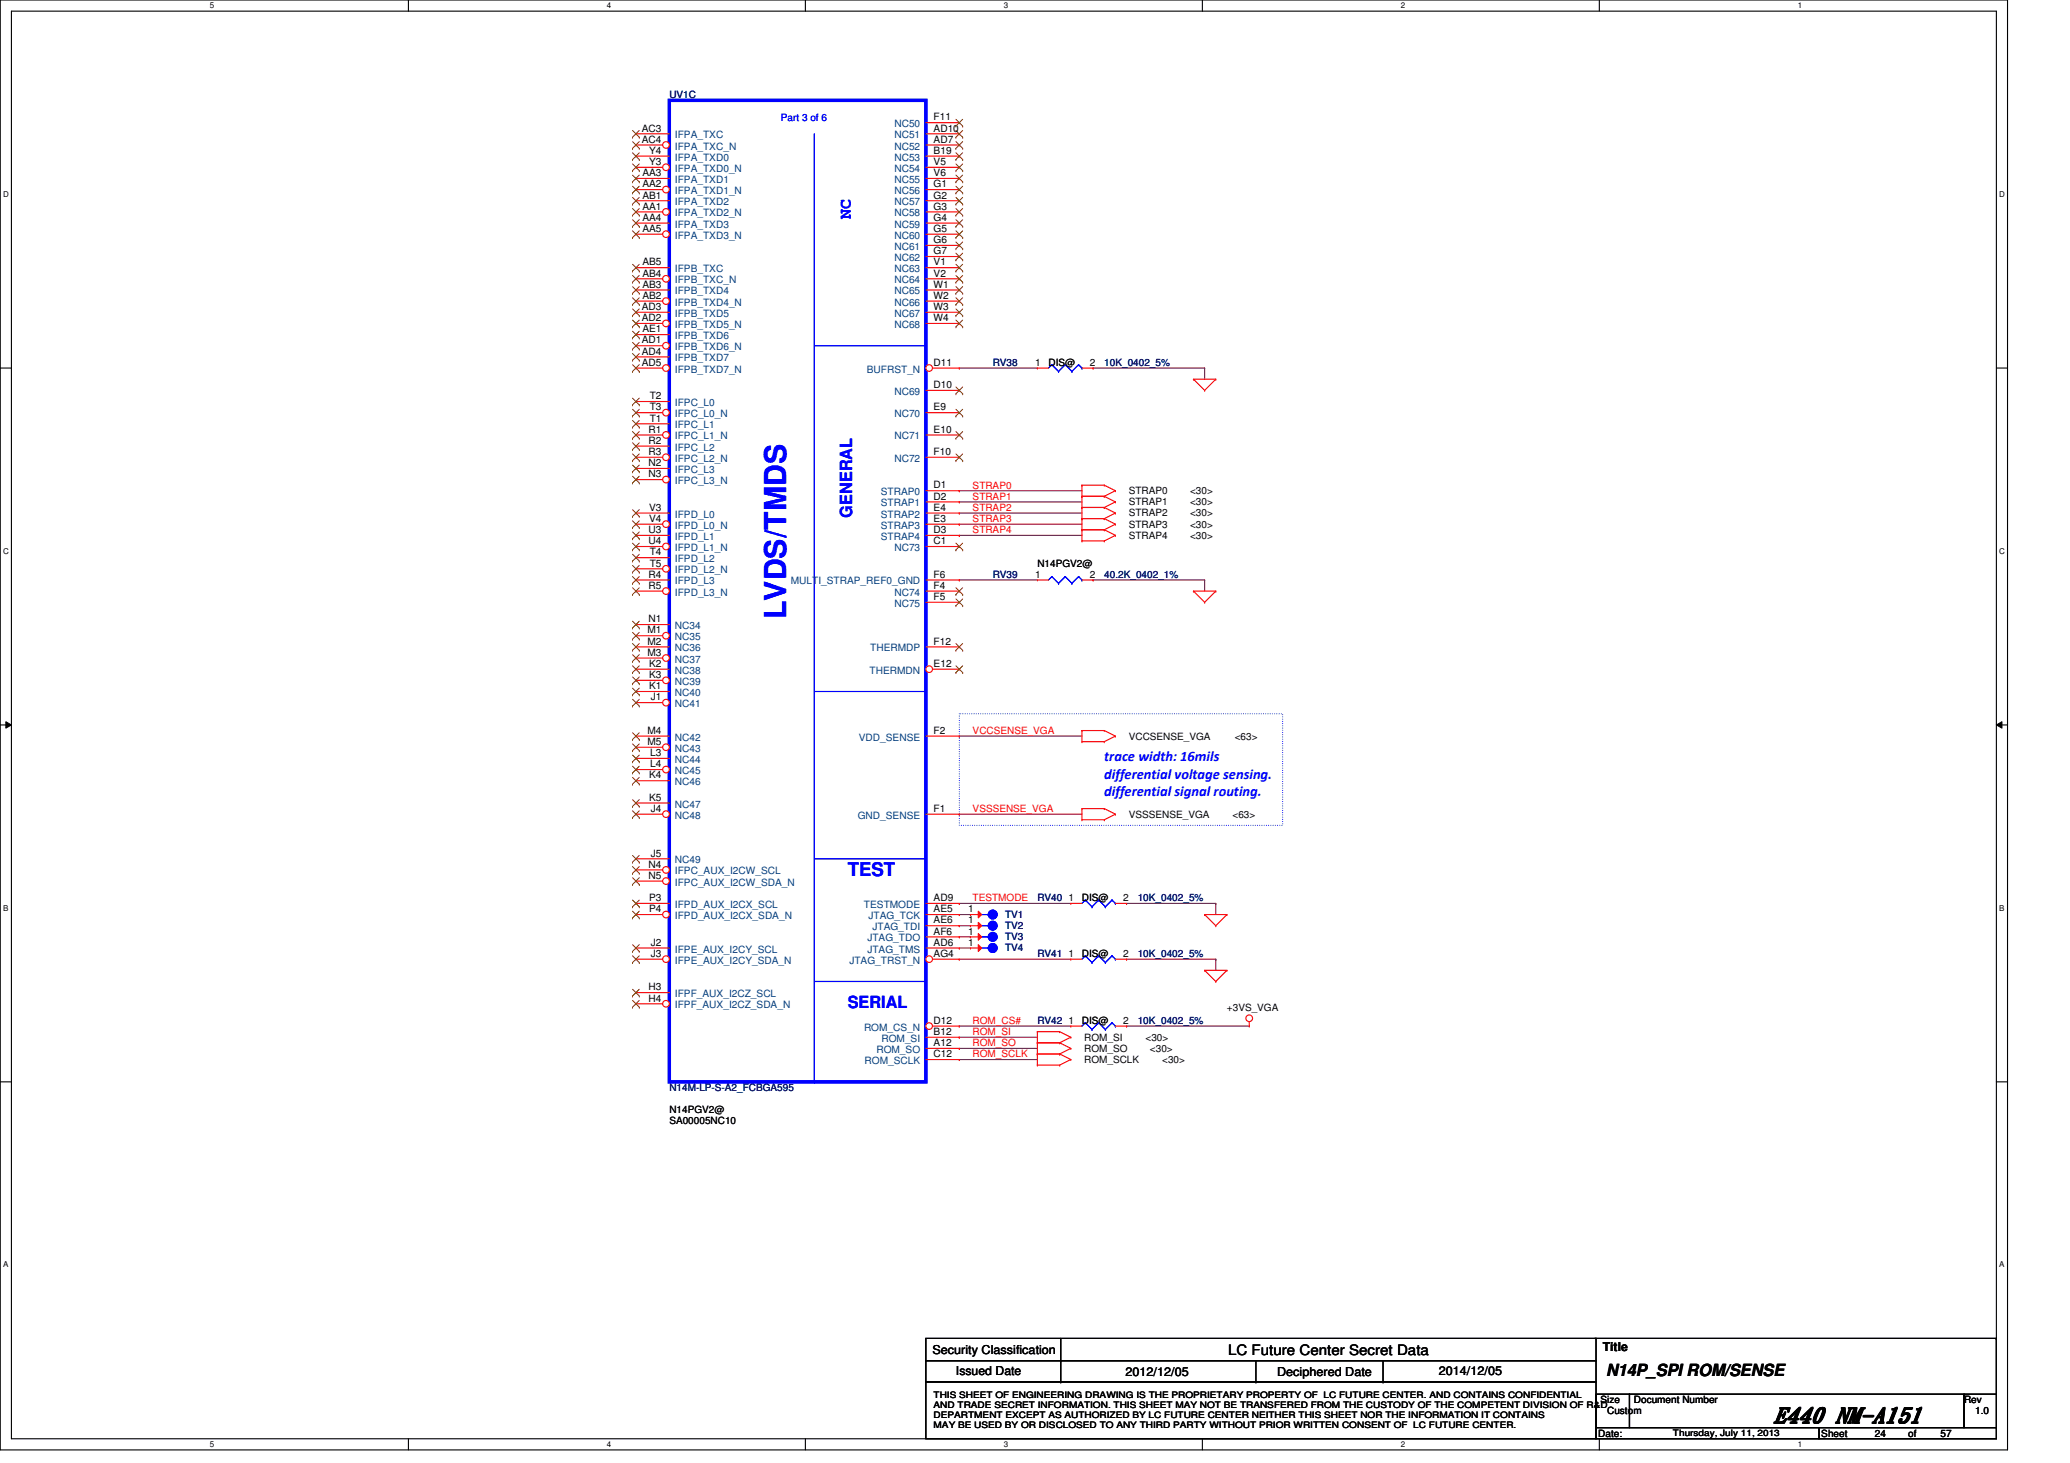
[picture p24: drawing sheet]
<svg xmlns="http://www.w3.org/2000/svg" width="297mm" height="210mm" viewBox="0 0 297 210" stroke-linecap="round" stroke-linejoin="round" font-family="sans-serif">
<defs><g id="words">
<text font-size="4.3" fill="#00f" x="112.8" y="88.8" transform="rotate(-90 112.8 88.8)">LVDS/TMDS</text>
<text font-size="3" x="254.6" y="204.1">E440 NM-A151</text>
<text font-size="2.7" fill="#00f" x="121.7" y="125.7">TEST</text>
<g font-size="2.4" fill="#00f">
<text x="122.1" y="31.4" transform="rotate(-90 122.1 31.4)">NC</text>
<text x="122.3" y="74.3" transform="rotate(-90 122.3 74.3)">GENERAL</text>
<text x="121.7" y="144.6">SERIAL</text>
</g>
<text font-size="2.4" x="230.5" y="197.4">N14P_SPI ROM/SENSE</text>
<g font-size="2.1" fill="#00f">
<text x="158.5" y="109.2">trace width: 16mils</text>
<text x="158.5" y="111.7">differential voltage sensing.</text>
<text x="158.5" y="114.3">differential signal routing.</text>
</g>
<text font-size="2.1" x="176.2" y="194.4">LC Future Center Secret Data</text>
<g font-size="1.8">
<text x="133.8" y="194.3">Security Classification</text>
<text x="137.2" y="197.3">Issued Date</text>
<text x="161.5" y="197.5">2012/12/05</text>
<text x="183.3" y="197.5">Deciphered Date</text>
<text x="206.5" y="197.3">2014/12/05</text>
<text x="230" y="193.8">Title</text>
</g>
<g font-size="1.4" fill="#000080">
<text x="96.1" y="14.1">UV1C</text>
<text x="142.5" y="52.5">RV38</text>
<text x="158.5" y="52.5">10K_0402_5%</text>
<text x="142.5" y="82.9">RV39</text>
<text x="158.5" y="82.9">40.2K_0402_1%</text>
<text x="144.2" y="131.7">TV1</text>
<text x="148.9" y="129.3">RV40</text>
<text x="163.3" y="129.3">10K_0402_5%</text>
<text x="144.2" y="136.5">TV4</text>
<text x="144.2" y="134.9">TV3</text>
<text x="144.2" y="133.3">TV2</text>
<text x="148.9" y="137.3">RV41</text>
<text x="163.3" y="137.3">10K_0402_5%</text>
<text x="148.9" y="146.9">RV42</text>
<text x="163.3" y="146.9">10K_0402_5%</text>
<text x="96.1" y="156.5">N14M-LP-S-A2_FCBGA595</text>
</g>
<text font-size="1.4" fill="#00f" x="112.1" y="17.3">Part 3 of 6</text>
<g font-size="1.4">
<text x="134" y="17.3">F11</text>
<text x="92.1" y="18.9">AC3</text>
<text x="92.1" y="20.5">AC4</text>
<text x="93.2" y="23.7">Y3</text>
<text x="93.2" y="22.1">Y4</text>
<text x="134" y="18.9">AD10</text>
<text x="134" y="22.1">B19</text>
<text x="134" y="23.7">V5</text>
<text x="134" y="20.5">AD7</text>
<text x="92.2" y="26.9">AA2</text>
<text x="92.2" y="28.5">AB1</text>
<text x="92.2" y="25.3">AA3</text>
<text x="134" y="28.5">G2</text>
<text x="134" y="25.3">V6</text>
<text x="134" y="26.9">G1</text>
<text x="92.2" y="31.7">AA4</text>
<text x="92.2" y="30.1">AA1</text>
<text x="92.2" y="33.3">AA5</text>
<text x="134" y="33.3">G5</text>
<text x="134" y="31.7">G4</text>
<text x="134" y="30.1">G3</text>
<text x="134" y="34.9">G6</text>
<text x="92.2" y="41.3">AB3</text>
<text x="92.2" y="39.7">AB4</text>
<text x="92.2" y="38.1">AB5</text>
<text x="134" y="38.1">V1</text>
<text x="134" y="39.7">V2</text>
<text x="134" y="36.5">G7</text>
<text x="134" y="41.3">W1</text>
<text x="92.1" y="44.5">AD3</text>
<text x="92.1" y="46.1">AD2</text>
<text x="92.2" y="47.7">AE1</text>
<text x="92.2" y="42.9">AB2</text>
<text x="134" y="42.9">W2</text>
<text x="134" y="44.5">W3</text>
<text x="134" y="46.1">W4</text>
<text x="92.1" y="49.3">AD1</text>
<text x="92.1" y="52.5">AD5</text>
<text x="92.1" y="50.9">AD4</text>
<text x="134" y="52.5">D11</text>
<text x="148.5" y="52.5">1</text>
<text x="150.5" y="52.5">DIS@</text>
<text x="156.4" y="52.5">2</text>
<text x="93.2" y="58.9">T3</text>
<text x="93.2" y="57.3">T2</text>
<text x="134" y="58.9">E9</text>
<text x="134" y="55.7">D10</text>
<text x="93.1" y="62.1">R1</text>
<text x="93.1" y="65.3">R3</text>
<text x="93.1" y="63.7">R2</text>
<text x="93.2" y="60.5">T1</text>
<text x="134" y="62.1">E10</text>
<text x="134" y="65.3">F10</text>
<text x="93.1" y="66.9">N2</text>
<text x="93.1" y="68.5">N3</text>
<text x="134" y="71.7">D2</text>
<text x="134" y="70.1">D1</text>
<text x="162" y="70.9">STRAP0</text>
<text x="170.8" y="70.9">&lt;30&gt;</text>
<text x="93.1" y="76.5">U3</text>
<text x="93.2" y="73.3">V3</text>
<text x="93.2" y="74.9">V4</text>
<text x="134" y="74.9">E3</text>
<text x="134" y="73.3">E4</text>
<text x="134" y="76.5">D3</text>
<text x="162" y="72.5">STRAP1</text>
<text x="162" y="74.1">STRAP2</text>
<text x="162" y="75.7">STRAP3</text>
<text x="162" y="77.3">STRAP4</text>
<text x="170.8" y="72.5">&lt;30&gt;</text>
<text x="170.8" y="74.1">&lt;30&gt;</text>
<text x="170.8" y="75.7">&lt;30&gt;</text>
<text x="170.8" y="77.3">&lt;30&gt;</text>
<text x="93.1" y="78.1">U4</text>
<text x="93.1" y="82.9">R4</text>
<text x="93.2" y="79.7">T4</text>
<text x="93.2" y="81.3">T5</text>
<text x="134" y="82.9">F6</text>
<text x="134" y="78.1">C1</text>
<text x="148.5" y="82.9">1</text>
<text x="148.9" y="81.3">N14PGV2@</text>
<text x="156.4" y="82.9">2</text>
<text x="93.1" y="89.3">N1</text>
<text x="93.1" y="84.5">R5</text>
<text x="134" y="84.5">F4</text>
<text x="134" y="86.1">F5</text>
<text x="92.9" y="90.9">M1</text>
<text x="92.9" y="94.1">M3</text>
<text x="92.9" y="92.5">M2</text>
<text x="93.2" y="95.7">K2</text>
<text x="134" y="92.5">F12</text>
<text x="134" y="95.7">E12</text>
<text x="93.2" y="98.9">K1</text>
<text x="93.2" y="97.3">K3</text>
<text x="93.4" y="100.5">J1</text>
<text x="92.9" y="106.9">M5</text>
<text x="92.9" y="105.3">M4</text>
<text x="134" y="105.3">F2</text>
<text x="162" y="106.1">VCCSENSE_VGA</text>
<text x="177.2" y="106.1">&lt;63&gt;</text>
<text x="93.2" y="111.7">K4</text>
<text x="93.3" y="108.5">L3</text>
<text x="93.3" y="110.1">L4</text>
<text x="93.2" y="114.9">K5</text>
<text x="93.4" y="116.5">J4</text>
<text x="134" y="116.5">F1</text>
<text x="162" y="117.3">VSSSENSE_VGA</text>
<text x="176.9" y="117.3">&lt;63&gt;</text>
<text x="93.1" y="124.5">N4</text>
<text x="93.4" y="122.9">J5</text>
<text x="93.1" y="126.1">N5</text>
<text x="93.2" y="130.9">P4</text>
<text x="93.2" y="129.3">P3</text>
<text x="134" y="129.3">AD9</text>
<text x="134" y="130.9">AE5</text>
<text x="138.9" y="130.9">1</text>
<text x="153.3" y="129.3">1</text>
<text x="155.3" y="129.3">DIS@</text>
<text x="161.2" y="129.3">2</text>
<text x="93.4" y="135.7">J2</text>
<text x="93.4" y="137.3">J3</text>
<text x="134" y="135.7">AD6</text>
<text x="134" y="134.1">AF6</text>
<text x="134" y="137.3">AG4</text>
<text x="134" y="132.5">AE6</text>
<text x="138.9" y="135.7">1</text>
<text x="138.9" y="134.1">1</text>
<text x="138.9" y="132.5">1</text>
<text x="153.3" y="137.3">1</text>
<text x="155.3" y="137.3">DIS@</text>
<text x="161.2" y="137.3">2</text>
<text x="93.1" y="143.7">H4</text>
<text x="93.1" y="142.1">H3</text>
<text x="134" y="148.5">B12</text>
<text x="134" y="146.9">D12</text>
<text x="153.3" y="146.9">1</text>
<text x="155.3" y="146.9">DIS@</text>
<text x="155.6" y="149.3">ROM_SI</text>
<text x="161.2" y="146.9">2</text>
<text x="164.4" y="149.3">&lt;30&gt;</text>
<text x="176.1" y="145">+3VS_VGA</text>
<text x="134" y="151.7">C12</text>
<text x="134" y="150.1">A12</text>
<text x="155.6" y="152.5">ROM_SCLK</text>
<text x="155.6" y="150.9">ROM_SO</text>
<text x="165" y="150.9">&lt;30&gt;</text>
<text x="166.8" y="152.5">&lt;30&gt;</text>
<text x="96.1" y="159.7">N14PGV2@</text>
<text x="96.1" y="161.3">SA00005NC10</text>
<text x="229.7" y="201.3">Size</text>
<text x="230.6" y="202.9">Custom</text>
<text x="234.5" y="201.3">Document Number</text>
<text x="281.8" y="201.3">Rev</text>
<text x="283.4" y="202.9">1.0</text>
<text x="229.4" y="206.1">Date:</text>
<text x="261.4" y="206.1">Sheet</text>
<text x="269" y="206.1">24</text>
<text x="273.8" y="206.1">of</text>
<text x="278.5" y="206.1">57</text>
</g>
<g font-size="1.4" fill="#004080">
<text x="96.9" y="23.1">IFPA_TXD0</text>
<text x="96.9" y="19.9">IFPA_TXC</text>
<text x="96.9" y="21.5">IFPA_TXC_N</text>
<text x="128.3" y="19.9">NC51</text>
<text x="128.3" y="23.1">NC53</text>
<text x="128.3" y="21.5">NC52</text>
<text x="128.3" y="18.2">NC50</text>
<text x="96.9" y="24.7">IFPA_TXD0_N</text>
<text x="96.9" y="27.9">IFPA_TXD1_N</text>
<text x="96.9" y="29.5">IFPA_TXD2</text>
<text x="96.9" y="26.3">IFPA_TXD1</text>
<text x="128.3" y="29.5">NC57</text>
<text x="128.3" y="26.3">NC55</text>
<text x="128.3" y="24.7">NC54</text>
<text x="128.3" y="27.9">NC56</text>
<text x="96.9" y="32.7">IFPA_TXD3</text>
<text x="96.9" y="31.1">IFPA_TXD2_N</text>
<text x="96.9" y="34.3">IFPA_TXD3_N</text>
<text x="128.3" y="34.3">NC60</text>
<text x="128.3" y="32.7">NC59</text>
<text x="128.3" y="31.1">NC58</text>
<text x="128.3" y="35.9">NC61</text>
<text x="96.9" y="40.7">IFPB_TXC_N</text>
<text x="96.9" y="39.1">IFPB_TXC</text>
<text x="128.3" y="39.1">NC63</text>
<text x="128.3" y="40.7">NC64</text>
<text x="128.3" y="37.5">NC62</text>
<text x="96.9" y="45.5">IFPB_TXD5</text>
<text x="96.9" y="42.3">IFPB_TXD4</text>
<text x="96.9" y="43.9">IFPB_TXD4_N</text>
<text x="96.9" y="47.1">IFPB_TXD5_N</text>
<text x="128.3" y="42.3">NC65</text>
<text x="128.3" y="43.9">NC66</text>
<text x="128.3" y="45.5">NC67</text>
<text x="128.3" y="47.1">NC68</text>
<text x="96.9" y="48.7">IFPB_TXD6</text>
<text x="96.9" y="50.3">IFPB_TXD6_N</text>
<text x="96.9" y="53.5">IFPB_TXD7_N</text>
<text x="96.9" y="51.9">IFPB_TXD7</text>
<text x="124.4" y="53.5">BUFRST_N</text>
<text x="96.9" y="59.9">IFPC_L0_N</text>
<text x="96.9" y="58.3">IFPC_L0</text>
<text x="128.3" y="59.9">NC70</text>
<text x="128.3" y="56.7">NC69</text>
<text x="96.9" y="61.5">IFPC_L1</text>
<text x="96.9" y="63.1">IFPC_L1_N</text>
<text x="96.9" y="64.7">IFPC_L2</text>
<text x="128.3" y="63.1">NC71</text>
<text x="96.9" y="67.9">IFPC_L3</text>
<text x="96.9" y="66.3">IFPC_L2_N</text>
<text x="96.9" y="69.5">IFPC_L3_N</text>
<text x="126.4" y="71.1">STRAP0</text>
<text x="128.3" y="66.3">NC72</text>
<text x="96.9" y="77.5">IFPD_L1</text>
<text x="96.9" y="74.3">IFPD_L0</text>
<text x="96.9" y="75.9">IFPD_L0_N</text>
<text x="126.4" y="72.7">STRAP1</text>
<text x="126.4" y="75.9">STRAP3</text>
<text x="126.4" y="74.3">STRAP2</text>
<text x="126.4" y="77.5">STRAP4</text>
<text x="96.9" y="80.7">IFPD_L2</text>
<text x="96.9" y="79.1">IFPD_L1_N</text>
<text x="96.9" y="83.9">IFPD_L3</text>
<text x="96.9" y="82.3">IFPD_L2_N</text>
<text x="113.5" y="83.9">MULTI_STRAP_REF0_GND</text>
<text x="128.3" y="79.1">NC73</text>
<text x="96.9" y="85.5">IFPD_L3_N</text>
<text x="128.3" y="85.5">NC74</text>
<text x="128.3" y="87.1">NC75</text>
<text x="96.9" y="90.3">NC34</text>
<text x="96.9" y="91.9">NC35</text>
<text x="96.9" y="95.1">NC37</text>
<text x="96.9" y="93.5">NC36</text>
<text x="124.9" y="93.5">THERMDP</text>
<text x="96.9" y="99.9">NC40</text>
<text x="96.9" y="101.5">NC41</text>
<text x="96.9" y="96.7">NC38</text>
<text x="96.9" y="98.3">NC39</text>
<text x="124.8" y="96.7">THERMDN</text>
<text x="96.9" y="107.9">NC43</text>
<text x="96.9" y="106.3">NC42</text>
<text x="123.2" y="106.3">VDD_SENSE</text>
<text x="96.9" y="109.5">NC44</text>
<text x="96.9" y="111.1">NC45</text>
<text x="96.9" y="112.7">NC46</text>
<text x="96.9" y="117.5">NC48</text>
<text x="96.9" y="115.9">NC47</text>
<text x="123.1" y="117.5">GND_SENSE</text>
<text x="96.9" y="123.9">NC49</text>
<text x="96.9" y="125.5">IFPC_AUX_I2CW_SCL</text>
<text x="96.9" y="131.9">IFPD_AUX_I2CX_SDA_N</text>
<text x="96.9" y="127.1">IFPC_AUX_I2CW_SDA_N</text>
<text x="96.9" y="130.3">IFPD_AUX_I2CX_SCL</text>
<text x="124" y="130.3">TESTMODE</text>
<text x="124.6" y="131.9">JTAG_TCK</text>
<text x="96.9" y="136.7">IFPE_AUX_I2CY_SCL</text>
<text x="124.5" y="136.7">JTAG_TMS</text>
<text x="124.5" y="135.1">JTAG_TDO</text>
<text x="125.2" y="133.5">JTAG_TDI</text>
<text x="96.9" y="138.3">IFPE_AUX_I2CY_SDA_N</text>
<text x="96.9" y="143.1">IFPF_AUX_I2CZ_SCL</text>
<text x="121.9" y="138.3">JTAG_TRST_N</text>
<text x="96.9" y="144.7">IFPF_AUX_I2CZ_SDA_N</text>
<text x="124" y="147.9">ROM_CS_N</text>
<text x="126.5" y="149.5">ROM_SI</text>
<text x="124.1" y="152.7">ROM_SCLK</text>
<text x="125.8" y="151.1">ROM_SO</text>
</g>
<g font-size="1.4" fill="#f00">
<text x="139.6" y="70.1">STRAP0</text>
<text x="139.6" y="71.7">STRAP1</text>
<text x="139.6" y="74.9">STRAP3</text>
<text x="139.6" y="76.5">STRAP4</text>
<text x="139.6" y="73.3">STRAP2</text>
<text x="139.6" y="105.3">VCCSENSE_VGA</text>
<text x="139.6" y="116.5">VSSSENSE_VGA</text>
<text x="139.6" y="129.3">TESTMODE</text>
<text x="139.6" y="148.5">ROM_SI</text>
<text x="139.6" y="146.9">ROM_CS#</text>
<text x="139.6" y="150.1">ROM_SO</text>
<text x="139.6" y="151.7">ROM_SCLK</text>
</g>
<g font-size="1.3">
<text x="134" y="200.5">THIS SHEET OF ENGINEERING DRAWING IS THE PROPRIETARY PROPERTY OF LC FUTURE CENTER. AND CONTAINS CONFIDENTIAL</text>
<text x="134" y="202">AND TRADE SECRET INFORMATION. THIS SHEET MAY NOT BE TRANSFERED FROM THE CUSTODY OF THE COMPETENT DIVISION OF R&amp;D</text>
<text x="134" y="203.5">DEPARTMENT EXCEPT AS AUTHORIZED BY LC FUTURE CENTER NEITHER THIS SHEET NOR THE INFORMATION IT CONTAINS</text>
<text x="134" y="204.9">MAY BE USED BY OR DISCLOSED TO ANY THIRD PARTY WITHOUT PRIOR WRITTEN CONSENT OF LC FUTURE CENTER.</text>
<text x="240.1" y="206">Thursday, July 11, 2013</text>
</g>
<g font-size="1.1">
<text x="30.1" y="1.2">5</text>
<text x="87.1" y="1.2">4</text>
<text x="144.1" y="1.2">3</text>
<text x="201" y="1.2">2</text>
<text x="258" y="1.2">1</text>
<text x=".4" y="28.2">D</text>
<text x="286.9" y="28.2">D</text>
<text x=".4" y="79.4">C</text>
<text x="286.9" y="79.4">C</text>
<text x=".4" y="130.6">B</text>
<text x="286.9" y="130.6">B</text>
<text x=".4" y="181.9">A</text>
<text x="286.9" y="181.9">A</text>
<text x="30.1" y="207.6">5</text>
<text x="87.1" y="207.6">4</text>
<text x="144.1" y="207.6">3</text>
<text x="201" y="207.6">2</text>
<text x="258" y="207.6">1</text>
</g>
</g></defs>
<path d="M0 0h288.1v208h-288.1zM1.6 1.6h284.9v204.8h-284.9z" fill="none" stroke="#000" stroke-width=".16"/>
<g fill="#fff">
<path d="M30.1 .2h.7v1.2h-.7z"/>
<path d="M30.1 206.6h.7v1.3h-.7z"/>
</g>
<path d="M58.6 0v1.6M58.6 206.4v1.6" fill="none" stroke="#000" stroke-width=".16"/>
<g fill="#fff">
<path d="M87.1 .2h.6v1.2h-.6z"/>
<path d="M87.1 206.6h.6v1.3h-.6z"/>
</g>
<path d="M115.6 0v1.6M115.6 206.4v1.6" fill="none" stroke="#000" stroke-width=".16"/>
<g fill="#fff">
<path d="M144.1 .2h.6v1.2h-.6z"/>
<path d="M144.1 206.6h.6v1.3h-.6z"/>
</g>
<path d="M172.5 0v1.6M172.5 206.4v1.6" fill="none" stroke="#000" stroke-width=".16"/>
<g fill="#fff">
<path d="M201 .2h.7v1.2h-.7z"/>
<path d="M201 206.6h.7v1.3h-.7z"/>
</g>
<path d="M229.5 0v1.6M229.5 206.4v1.6" fill="none" stroke="#000" stroke-width=".16"/>
<g fill="#fff">
<path d="M258 .2h.6v1.2h-.6z"/>
<path d="M258 206.6h.6v1.3h-.6z"/>
<path d="M.4 27.2h.9v1.3h-.9z"/>
<path d="M286.9 27.2h.8v1.3h-.8z"/>
<path d="M.4 78.4h.9v1.3h-.9z"/>
<path d="M286.9 78.4h.8v1.3h-.8z"/>
</g>
<path d="M0 52.8h1.6M286.5 52.8h1.6" fill="none" stroke="#000" stroke-width=".16"/>
<g fill="#fff">
<path d="M.4 129.6h.8v1.3h-.8z"/>
<path d="M286.9 129.6h.7v1.3h-.7z"/>
</g>
<path d="M0 104h1.6M286.5 104h1.6" fill="none" stroke="#000" stroke-width=".16"/>
<path d="M.8 103.5l.8 .5-.8 .5zM286.5 104l.8-.5v1z" fill="#000"/>
<path d="M.8 103.5l.8 .5-.8 .5zM286.5 104l.8-.5v1z" fill="none" stroke="#000" stroke-width=".14"/>
<g fill="#fff">
<path d="M.4 180.8h.8v1.3h-.8z"/>
<path d="M286.9 180.8h.7v1.3h-.7z"/>
</g>
<g fill="none" stroke="#000" stroke-width=".16">
<path d="M0 155.2h1.6M286.5 155.2h1.6M132.9 192h96.1v3.2h-96.1zM132.9 195.2h96.1v3.1h-96.1zM132.9 198.3h96.1v8.1h-96.1zM152.2 195.2h.1M152.2 198.3h.1M152.2 192v6.3M180.2 198.3h.1M180.2 195.2v3.1M198.5 198.3h.1M198.5 195.2v3.1"/>
<path d="M228.9 192h57.6M286.5 192h.1M286.5 192v8M229 200h4.8v4.8h-4.8zM229 204.8h32v1.6h-32zM233.8 200h48v4.8h-48zM261 204.8h25.5v1.6h-25.5zM281.8 200h4.7v4.8h-4.7z"/>
</g>
<path d="M137.7 102.4h46.4v16h-46.4z" fill="none" stroke="#00f" stroke-width=".16" stroke-dasharray="0 .3"/>
<g fill="none" stroke="#800040" stroke-width=".16">
<path d="M137.7 52.8h.1M137.7 52.8h11.2M156.9 52.8h.1M156.9 52.8h16M172.9 52.8h.1M172.9 52.8v1.6M137.7 75.2h.1M137.7 76.8h.1M137.7 70.4h.1M137.7 73.6h.1M137.7 72h.1M137.7 75.2h17.6"/>
<path d="M137.7 76.8h17.6M137.7 70.4h17.6M137.7 73.6h17.6M137.7 72h17.6M137.7 83.2h.1M137.7 83.2h11.2M156.9 83.2h.1M156.9 83.2h16M172.9 83.2h.1M172.9 83.2v1.6M137.7 105.6h.1M137.7 116.8h.1"/>
<path d="M137.7 105.6h17.6M137.7 116.8h17.6M137.7 137.6h.1M137.7 129.6h.1M137.7 131.2h.1M137.7 132.8h.1M137.7 134.4h.1M137.7 136h.1M137.7 129.6h16M137.7 137.6h16M137.7 131.2h1.6M137.7 132.8h1.6"/>
<path d="M137.7 134.4h1.6M137.7 136h1.6M161.7 129.6h.1M161.7 137.6h.1M161.7 129.6h12.8M161.7 137.6h12.8M174.5 129.6h.1M174.5 137.6h.1M174.5 129.6v1.6M174.5 137.6v1.6M137.7 148.8h.1M137.7 150.4h.1"/>
<path d="M137.7 152h.1M137.7 147.2h.1M137.7 147.2h16M137.7 148.8h11.2M137.7 150.4h11.2M137.7 152h11.2M161.7 147.2h.1M161.7 147.2h17.6"/>
</g>
<g fill="none" stroke="#f00" stroke-width=".16">
<path d="M171.3 54.4h.1M171.3 54.4h3.2M171.3 54.4l1.6 1.6M172.9 56h.1M174.5 54.4h.1M174.5 54.4l-1.6 1.6M155.3 71.2h.1M155.3 69.6h.1M155.3 72.8h.1M155.3 74.4h.1M155.3 76h.1M155.3 77.6h.1"/>
<path d="M155.3 69.6h3.2M155.3 71.2h3.2M155.3 69.6v8M155.3 72.8h3.2M155.3 74.4h3.2M155.3 76h3.2M155.3 77.6h3.2M158.5 69.6h.1M158.5 71.2h.1M158.5 72.8h.1M158.5 74.4h.1M158.5 76h.1"/>
<path d="M158.5 77.6h.1M158.5 69.6l1.6 .8M158.5 71.2l1.6 .8M158.5 72.8l1.6 .8M158.5 74.4l1.6 .8M158.5 76l1.6 .8M160.1 70.4h.1M160.1 72h.1M160.1 73.6h.1M160.1 75.2h.1M160.1 76.8h.1M160.1 70.4l-1.6 .8"/>
<path d="M160.1 72l-1.6 .8M160.1 73.6l-1.6 .8M160.1 75.2l-1.6 .8M160.1 76.8l-1.6 .8M171.3 84.8h.1M171.3 84.8h3.2M171.3 84.8l1.6 1.6M172.9 86.4h.1M174.5 84.8h.1M174.5 84.8l-1.6 1.6M155.3 106.4h.1M155.3 104.8h.1"/>
<path d="M155.3 117.6h.1M155.3 116h.1M155.3 104.8v1.6M155.3 116v1.6M155.3 104.8h3.2M155.3 106.4h3.2M155.3 116h3.2M155.3 117.6h3.2M158.5 104.8h.1M158.5 106.4h.1M158.5 116h.1M158.5 117.6h.1"/>
<path d="M158.5 104.8l1.6 .8M158.5 116l1.6 .8M160.1 105.6h.1M160.1 116.8h.1M160.1 105.6l-1.6 .8M160.1 116.8l-1.6 .8M153.7 137.6h.1M153.7 137.6h1.6M160.1 137.6h1.6M161.7 137.6h.1M172.9 131.2h.1M172.9 139.2h.1"/>
<path d="M172.9 131.2h3.2M172.9 131.2l1.6 1.6M172.9 139.2h3.2M172.9 139.2l1.6 1.6M174.5 132.8h.1M176.1 131.2h.1M176.1 139.2h.1M176.1 131.2l-1.6 1.6M176.1 139.2l-1.6 1.6M148.9 152.8h.1M148.9 151.2h.1M148.9 149.6h.1"/>
<path d="M148.9 148h.1M148.9 151.2h3.2M148.9 152.8h3.2M148.9 148v4.8M148.9 149.6h3.2M148.9 148h3.2M152.1 151.2h.1M152.1 152.8h.1M152.1 149.6h.1M152.1 148h.1M152.1 151.2l1.6 .8M152.1 149.6l1.6 .8"/>
<path d="M152.1 148l1.6 .8M153.7 152h.1M153.7 150.4h.1M153.7 148.8h.1M153.7 152l-1.6 .8M153.7 150.4l-1.6 .8M153.7 148.8l-1.6 .8M174.5 140.8h.1M179.3 147.2h.1M179.3 146.6v.6"/>
<circle cx="179.3" cy="146.1" r=".48"/>
</g>
<g fill="none" stroke="#00f" stroke-width=".16">
<path d="M116.9 19.2v136M116.9 49.6h16M132.9 49.6h.1M116.9 99.2h16M132.9 99.2h.1M116.9 123.2h16M132.9 123.2h.1M155.7 137.1h.1M155.7 137.1l-.4 .5M155.7 137.1l1 1M156.7 138.1h.1M157.7 137.1h.1"/>
<path d="M157.7 137.1l-1 1M157.7 137.1l.9 1M158.6 138.1h.1M159.6 137.1h.1M159.6 137.1l-1 1M159.6 137.1l.5 .5M160.1 137.6h.1M116.9 155.2h.1M116.9 140.8h16M132.9 140.8h.1"/>
</g>
<path d="M96.1 14.4h36.8v140.8h-36.8z" fill="none" stroke="#00f" stroke-width=".48"/>
<circle cx="95.6" cy="59.2" r=".48" fill="#fff"/>
<g fill="none" stroke="#f00" stroke-width=".16">
<path d="M91.3 59.2h.1M91.3 44.8h.1M91.3 59.2h3.8M91.3 44.8h4.8"/>
<circle cx="95.6" cy="59.2" r=".48"/>
</g>
<path d="M90.8 59.7h.1M90.8 45.3h.1M90.8 58.7l.9 1M90.8 44.3l.9 1M91.7 58.7l-.9 1M91.7 44.3l-.9 1M91.7 59.7h.1M91.7 45.3h.1" fill="none" stroke="#804000" stroke-width=".14"/>
<circle cx="95.6" cy="131.2" r=".48" fill="#fff"/>
<g fill="none" stroke="#f00" stroke-width=".16">
<path d="M132.9 19.2h4.8M137.7 19.2h.1M132.9 33.6h4.8M137.7 33.6h.1M91.3 48h.1M91.3 48h4.8M91.3 80h.1M91.3 89.6h.1M91.3 80h4.8M91.3 89.6h4.8M91.3 131.2h.1M91.3 131.2h3.8"/>
<circle cx="95.6" cy="131.2" r=".48"/>
</g>
<g fill="none" stroke="#804000" stroke-width=".14">
<path d="M137.2 19.7h.1M137.2 18.7l.9 1M138.1 18.7l-.9 1M138.1 19.7h.1M137.2 34.1h.1M137.2 33.1l.9 1M138.1 33.1l-.9 1M138.1 34.1h.1M90.8 48.5h.1M90.8 47.5l.9 1M91.7 47.5l-.9 1M91.7 48.5h.1"/>
<path d="M90.8 79.5l.9 1M91.7 79.5l-.9 1M90.8 80.5h.1M90.8 90.1h.1M90.8 89.1l.9 1M91.7 89.1l-.9 1M91.7 80.5h.1M91.7 90.1h.1M90.8 131.7h.1M90.8 130.7l.9 1M91.7 130.7l-.9 1M91.7 131.7h.1"/>
</g>
<circle cx="95.6" cy="91.2" r=".48" fill="#fff"/>
<g fill="none" stroke="#f00" stroke-width=".16">
<path d="M132.9 28.8h4.8M132.9 22.4h4.8M137.7 28.8h.1M137.7 22.4h.1M91.3 67.2h.1M91.3 67.2h4.8M91.3 91.2h.1M91.3 91.2h3.8M91.3 123.2h.1M91.3 123.2h4.8"/>
<circle cx="95.6" cy="91.2" r=".48"/>
</g>
<g fill="none" stroke="#804000" stroke-width=".14">
<path d="M137.2 29.3h.1M137.2 22.9h.1M137.2 28.3l.9 1M137.2 21.9l.9 1M138.1 28.3l-.9 1M138.1 21.9l-.9 1M138.1 29.3h.1M138.1 22.9h.1M90.8 67.7h.1M90.8 66.7l.9 1M91.7 66.7l-.9 1M91.7 67.7h.1"/>
<path d="M90.8 91.7h.1M90.8 90.7l.9 1M91.7 90.7l-.9 1M91.7 91.7h.1M90.8 123.7h.1M90.8 122.7l.9 1M91.7 122.7l-.9 1M91.7 123.7h.1"/>
</g>
<circle cx="95.6" cy="78.4" r=".48" fill="#fff"/>
<g fill="none" stroke="#f00" stroke-width=".16">
<path d="M91.3 78.4h.1M91.3 78.4h3.8"/>
<circle cx="95.6" cy="78.4" r=".48"/>
</g>
<path d="M90.8 78.9h.1M90.8 77.9l.9 1M91.7 77.9l-.9 1M91.7 78.9h.1" fill="none" stroke="#804000" stroke-width=".14"/>
<circle cx="95.6" cy="24" r=".48" fill="#fff"/>
<g fill="none" stroke="#f00" stroke-width=".16">
<path d="M91.3 24h.1M91.3 24h3.8"/>
<circle cx="95.6" cy="24" r=".48"/>
</g>
<path d="M90.8 24.5h.1M90.8 23.5l.9 1M91.7 23.5l-.9 1M91.7 24.5h.1" fill="none" stroke="#804000" stroke-width=".14"/>
<circle cx="95.6" cy="27.2" r=".48" fill="#fff"/>
<g fill="none" stroke="#f00" stroke-width=".16">
<path d="M91.3 27.2h.1M91.3 27.2h3.8M132.9 32h4.8M137.7 32h.1M91.3 60.8h.1M91.3 60.8h4.8"/>
<circle cx="95.6" cy="27.2" r=".48"/>
</g>
<path d="M90.8 27.7h.1M90.8 26.7l.9 1M91.7 26.7l-.9 1M91.7 27.7h.1M137.2 32.5h.1M137.2 31.5l.9 1M138.1 31.5l-.9 1M138.1 32.5h.1M90.8 61.3h.1M90.8 60.3l.9 1M91.7 60.3l-.9 1M91.7 61.3h.1" fill="none" stroke="#804000" stroke-width=".14"/>
<circle cx="95.6" cy="144" r=".48" fill="#fff"/>
<g fill="none" stroke="#f00" stroke-width=".16">
<path d="M91.3 41.6h.1M91.3 41.6h4.8M91.3 144h.1M91.3 144h3.8"/>
<circle cx="95.6" cy="144" r=".48"/>
</g>
<path d="M90.8 42.1h.1M90.8 41.1l.9 1M91.7 41.1l-.9 1M91.7 42.1h.1M90.8 144.5h.1M90.8 143.5l.9 1M91.7 143.5l-.9 1M91.7 144.5h.1" fill="none" stroke="#804000" stroke-width=".14"/>
<circle cx="95.6" cy="62.4" r=".48" fill="#fff"/>
<g fill="none" stroke="#f00" stroke-width=".16">
<path d="M91.3 28.8h.1M91.3 28.8h4.8M91.3 62.4h.1M91.3 62.4h3.8M91.3 136h.1M91.3 136h4.8"/>
<circle cx="95.6" cy="62.4" r=".48"/>
</g>
<path d="M90.8 29.3h.1M90.8 28.3l.9 1M91.7 28.3l-.9 1M91.7 29.3h.1M90.8 62.9h.1M90.8 61.9l.9 1M91.7 61.9l-.9 1M91.7 62.9h.1M90.8 136.5h.1M90.8 135.5l.9 1M91.7 135.5l-.9 1M91.7 136.5h.1" fill="none" stroke="#804000" stroke-width=".14"/>
<circle cx="95.6" cy="49.6" r=".48" fill="#fff"/>
<g fill="none" stroke="#f00" stroke-width=".16">
<path d="M91.3 19.2h.1M91.3 19.2h4.8M91.3 22.4h.1M91.3 32h.1M91.3 22.4h4.8M91.3 32h4.8M132.9 38.4h4.8M132.9 30.4h4.8M137.7 38.4h.1M137.7 30.4h.1M91.3 49.6h.1M91.3 49.6h3.8"/>
<path d="M91.3 99.2h.1M91.3 99.2h4.8"/>
<circle cx="95.6" cy="49.6" r=".48"/>
</g>
<g fill="none" stroke="#804000" stroke-width=".14">
<path d="M90.8 19.7h.1M90.8 18.7l.9 1M91.7 18.7l-.9 1M91.7 19.7h.1M90.8 22.9h.1M90.8 32.5h.1M90.8 21.9l.9 1M90.8 31.5l.9 1M91.7 21.9l-.9 1M91.7 31.5l-.9 1M91.7 22.9h.1M91.7 32.5h.1"/>
<path d="M137.2 38.9h.1M137.2 30.9h.1M137.2 37.9l.9 1M137.2 29.9l.9 1M138.1 37.9l-.9 1M138.1 29.9l-.9 1M138.1 38.9h.1M138.1 30.9h.1M90.8 50.1h.1M90.8 49.1l.9 1M91.7 49.1l-.9 1M91.7 50.1h.1"/>
<path d="M90.8 99.7h.1M90.8 98.7l.9 1M91.7 98.7l-.9 1M91.7 99.7h.1"/>
</g>
<circle cx="95.6" cy="40" r=".48" fill="#fff"/>
<g fill="none" stroke="#f00" stroke-width=".16">
<path d="M91.3 40h.1M91.3 40h3.8M132.9 40h4.8M137.7 40h.1"/>
<circle cx="95.6" cy="40" r=".48"/>
</g>
<path d="M90.8 39.5l.9 1M91.7 39.5l-.9 1M137.2 39.5l.9 1M138.1 39.5l-.9 1M90.8 40.5h.1M91.7 40.5h.1M137.2 40.5h.1M138.1 40.5h.1" fill="none" stroke="#804000" stroke-width=".14"/>
<circle cx="95.6" cy="65.6" r=".48" fill="#fff"/>
<g fill="none" stroke="#f00" stroke-width=".16">
<path d="M91.3 65.6h.1M91.3 65.6h3.8"/>
<circle cx="95.6" cy="65.6" r=".48"/>
</g>
<path d="M90.8 66.1h.1M90.8 65.1l.9 1M91.7 65.1l-.9 1M91.7 66.1h.1" fill="none" stroke="#804000" stroke-width=".14"/>
<circle cx="95.6" cy="137.6" r=".48" fill="#fff"/>
<g fill="none" stroke="#f00" stroke-width=".16">
<path d="M91.3 83.2h.1M91.3 83.2h4.8M91.3 108.8h.1M91.3 108.8h4.8M91.3 137.6h.1M91.3 137.6h3.8"/>
<circle cx="95.6" cy="137.6" r=".48"/>
</g>
<path d="M90.8 83.7h.1M90.8 82.7l.9 1M91.7 82.7l-.9 1M91.7 83.7h.1M90.8 109.3h.1M90.8 108.3l.9 1M91.7 108.3l-.9 1M91.7 109.3h.1M90.8 138.1h.1M90.8 137.1l.9 1M91.7 137.1l-.9 1M91.7 138.1h.1" fill="none" stroke="#804000" stroke-width=".14"/>
<circle cx="95.6" cy="68.8" r=".48" fill="#fff"/>
<g fill="none" stroke="#f00" stroke-width=".16">
<path d="M91.3 68.8h.1M91.3 68.8h3.8"/>
<circle cx="95.6" cy="68.8" r=".48"/>
</g>
<path d="M90.8 69.3h.1M90.8 68.3l.9 1M91.7 68.3l-.9 1M91.7 69.3h.1" fill="none" stroke="#804000" stroke-width=".14"/>
<circle cx="95.6" cy="126.4" r=".48" fill="#fff"/>
<g fill="none" stroke="#f00" stroke-width=".16">
<path d="M91.3 38.4h.1M91.3 38.4h4.8M132.9 25.6h4.8M137.7 25.6h.1M91.3 64h.1M91.3 64h4.8M91.3 126.4h.1M91.3 129.6h.1M91.3 126.4h3.8M91.3 129.6h4.8"/>
<circle cx="95.6" cy="126.4" r=".48"/>
</g>
<g fill="none" stroke="#804000" stroke-width=".14">
<path d="M90.8 38.9h.1M90.8 37.9l.9 1M91.7 37.9l-.9 1M91.7 38.9h.1M137.2 26.1h.1M137.2 25.1l.9 1M138.1 25.1l-.9 1M138.1 26.1h.1M90.8 64.5h.1M90.8 63.5l.9 1M91.7 63.5l-.9 1M91.7 64.5h.1"/>
<path d="M90.8 126.9h.1M90.8 130.1h.1M90.8 125.9l.9 1M90.8 129.1l.9 1M91.7 125.9l-.9 1M91.7 129.1l-.9 1M91.7 126.9h.1M91.7 130.1h.1"/>
</g>
<circle cx="95.6" cy="81.6" r=".48" fill="#fff"/>
<g fill="none" stroke="#f00" stroke-width=".16">
<path d="M91.3 81.6h.1M91.3 81.6h3.8"/>
<circle cx="95.6" cy="81.6" r=".48"/>
</g>
<path d="M90.8 82.1h.1M90.8 81.1l.9 1M91.7 81.1l-.9 1M91.7 82.1h.1" fill="none" stroke="#804000" stroke-width=".14"/>
<circle cx="95.6" cy="30.4" r=".48" fill="#fff"/>
<g fill="none" stroke="#f00" stroke-width=".16">
<path d="M91.3 30.4h.1M91.3 30.4h3.8"/>
<circle cx="95.6" cy="30.4" r=".48"/>
</g>
<path d="M90.8 30.9h.1M90.8 29.9l.9 1M91.7 29.9l-.9 1M91.7 30.9h.1" fill="none" stroke="#804000" stroke-width=".14"/>
<circle cx="95.6" cy="110.4" r=".48" fill="#fff"/>
<g fill="none" stroke="#f00" stroke-width=".16">
<path d="M91.3 110.4h.1M91.3 110.4h3.8"/>
<circle cx="95.6" cy="110.4" r=".48"/>
</g>
<path d="M90.8 110.9h.1M90.8 109.9l.9 1M91.7 109.9l-.9 1M91.7 110.9h.1" fill="none" stroke="#804000" stroke-width=".14"/>
<circle cx="95.6" cy="43.2" r=".48" fill="#fff"/>
<g fill="none" stroke="#f00" stroke-width=".16">
<path d="M91.3 43.2h.1M91.3 43.2h3.8"/>
<circle cx="95.6" cy="43.2" r=".48"/>
</g>
<path d="M90.8 43.7h.1M90.8 42.7l.9 1M91.7 42.7l-.9 1M91.7 43.7h.1" fill="none" stroke="#804000" stroke-width=".14"/>
<circle cx="95.6" cy="46.4" r=".48" fill="#fff"/>
<g fill="none" stroke="#f00" stroke-width=".16">
<path d="M91.3 46.4h.1M91.3 46.4h3.8"/>
<circle cx="95.6" cy="46.4" r=".48"/>
</g>
<path d="M90.8 46.9h.1M90.8 45.9l.9 1M91.7 45.9l-.9 1M91.7 46.9h.1" fill="none" stroke="#804000" stroke-width=".14"/>
<circle cx="95.6" cy="116.8" r=".48" fill="#fff"/>
<g fill="none" stroke="#f00" stroke-width=".16">
<path d="M91.3 116.8h.1M91.3 112h.1M91.3 116.8h3.8M91.3 112h4.8"/>
<circle cx="95.6" cy="116.8" r=".48"/>
</g>
<path d="M90.8 117.3h.1M90.8 112.5h.1M90.8 116.3l.9 1M90.8 111.5l.9 1M91.7 116.3l-.9 1M91.7 111.5l-.9 1M91.7 117.3h.1M91.7 112.5h.1" fill="none" stroke="#804000" stroke-width=".14"/>
<circle cx="95.6" cy="94.4" r=".48" fill="#fff"/>
<g fill="none" stroke="#f00" stroke-width=".16">
<path d="M91.3 94.4h.1M91.3 94.4h3.8"/>
<circle cx="95.6" cy="94.4" r=".48"/>
</g>
<path d="M90.8 94.9h.1M90.8 93.9l.9 1M91.7 93.9l-.9 1M91.7 94.9h.1" fill="none" stroke="#804000" stroke-width=".14"/>
<circle cx="95.6" cy="100.8" r=".48" fill="#fff"/>
<g fill="none" stroke="#f00" stroke-width=".16">
<path d="M91.3 92.8h.1M91.3 92.8h4.8M91.3 100.8h.1M91.3 100.8h3.8"/>
<circle cx="95.6" cy="100.8" r=".48"/>
</g>
<path d="M90.8 93.3h.1M90.8 92.3l.9 1M91.7 92.3l-.9 1M91.7 93.3h.1M90.8 101.3h.1M90.8 100.3l.9 1M91.7 100.3l-.9 1M91.7 101.3h.1" fill="none" stroke="#804000" stroke-width=".14"/>
<circle cx="95.6" cy="84.8" r=".48" fill="#fff"/>
<g fill="none" stroke="#f00" stroke-width=".16">
<path d="M91.3 84.8h.1M91.3 84.8h3.8"/>
<circle cx="95.6" cy="84.8" r=".48"/>
</g>
<path d="M90.8 85.3h.1M90.8 84.3l.9 1M91.7 84.3l-.9 1M91.7 85.3h.1" fill="none" stroke="#804000" stroke-width=".14"/>
<circle cx="95.6" cy="20.8" r=".48" fill="#fff"/>
<g fill="none" stroke="#f00" stroke-width=".16">
<path d="M91.3 20.8h.1M91.3 20.8h3.8M132.9 35.2h4.8M137.7 35.2h.1M91.3 96h.1M91.3 96h4.8"/>
<circle cx="95.6" cy="20.8" r=".48"/>
</g>
<path d="M90.8 21.3h.1M90.8 20.3l.9 1M91.7 20.3l-.9 1M91.7 21.3h.1M137.2 35.7h.1M137.2 34.7l.9 1M138.1 34.7l-.9 1M138.1 35.7h.1M90.8 96.5h.1M90.8 95.5l.9 1M91.7 95.5l-.9 1M91.7 96.5h.1" fill="none" stroke="#804000" stroke-width=".14"/>
<circle cx="95.6" cy="52.8" r=".48" fill="#fff"/>
<g fill="none" stroke="#f00" stroke-width=".16">
<path d="M132.9 24h4.8M137.7 24h.1M91.3 52.8h.1M91.3 52.8h3.8"/>
<circle cx="95.6" cy="52.8" r=".48"/>
</g>
<path d="M137.2 24.5h.1M137.2 23.5l.9 1M138.1 23.5l-.9 1M138.1 24.5h.1M90.8 53.3h.1M90.8 52.3l.9 1M91.7 52.3l-.9 1M91.7 53.3h.1" fill="none" stroke="#804000" stroke-width=".14"/>
<circle cx="95.6" cy="97.6" r=".48" fill="#fff"/>
<g fill="none" stroke="#f00" stroke-width=".16">
<path d="M91.3 97.6h.1M91.3 97.6h3.8"/>
<circle cx="95.6" cy="97.6" r=".48"/>
</g>
<path d="M90.8 98.1h.1M90.8 97.1l.9 1M91.7 97.1l-.9 1M91.7 98.1h.1" fill="none" stroke="#804000" stroke-width=".14"/>
<circle cx="95.6" cy="124.8" r=".48" fill="#fff"/>
<g fill="none" stroke="#f00" stroke-width=".16">
<path d="M91.3 115.2h.1M91.3 115.2h4.8M91.3 124.8h.1M91.3 124.8h3.8M91.3 142.4h.1M91.3 142.4h4.8"/>
<circle cx="95.6" cy="124.8" r=".48"/>
</g>
<path d="M90.8 115.7h.1M90.8 114.7l.9 1M91.7 114.7l-.9 1M91.7 115.7h.1M90.8 125.3h.1M90.8 124.3l.9 1M91.7 124.3l-.9 1M91.7 125.3h.1M90.8 142.9h.1M90.8 141.9l.9 1M91.7 141.9l-.9 1M91.7 142.9h.1" fill="none" stroke="#804000" stroke-width=".14"/>
<circle cx="95.6" cy="33.6" r=".48" fill="#fff"/>
<g fill="none" stroke="#f00" stroke-width=".16">
<path d="M91.3 33.6h.1M91.3 33.6h3.8M132.9 36.8h4.8M132.9 20.8h4.8M132.9 27.2h4.8M137.7 36.8h.1M137.7 20.8h.1M137.7 27.2h.1M91.3 51.2h.1M91.3 51.2h4.8M91.3 76.8h.1M91.3 76.8h4.8"/>
<circle cx="95.6" cy="33.6" r=".48"/>
</g>
<g fill="none" stroke="#804000" stroke-width=".14">
<path d="M90.8 34.1h.1M90.8 33.1l.9 1M91.7 33.1l-.9 1M91.7 34.1h.1M137.2 37.3h.1M137.2 21.3h.1M137.2 27.7h.1M137.2 36.3l.9 1M137.2 20.3l.9 1M137.2 26.7l.9 1M138.1 36.3l-.9 1M138.1 20.3l-.9 1"/>
<path d="M138.1 26.7l-.9 1M138.1 37.3h.1M138.1 21.3h.1M138.1 27.7h.1M90.8 51.7h.1M90.8 50.7l.9 1M91.7 50.7l-.9 1M91.7 51.7h.1M90.8 77.3h.1M90.8 76.3l.9 1M91.7 76.3l-.9 1M91.7 77.3h.1"/>
</g>
<circle cx="95.6" cy="107.2" r=".48" fill="#fff"/>
<g fill="none" stroke="#f00" stroke-width=".16">
<path d="M91.3 25.6h.1M91.3 25.6h4.8M91.3 57.6h.1M91.3 57.6h4.8M91.3 73.6h.1M91.3 73.6h4.8M91.3 107.2h.1M91.3 105.6h.1M91.3 107.2h3.8M91.3 105.6h4.8"/>
<circle cx="95.6" cy="107.2" r=".48"/>
</g>
<g fill="none" stroke="#804000" stroke-width=".14">
<path d="M90.8 26.1h.1M90.8 25.1l.9 1M91.7 25.1l-.9 1M91.7 26.1h.1M90.8 58.1h.1M90.8 57.1l.9 1M91.7 57.1l-.9 1M91.7 58.1h.1M90.8 74.1h.1M90.8 73.1l.9 1M91.7 73.1l-.9 1M91.7 74.1h.1"/>
<path d="M90.8 107.7h.1M90.8 106.1h.1M90.8 106.7l.9 1M90.8 105.1l.9 1M91.7 106.7l-.9 1M91.7 105.1l-.9 1M91.7 107.7h.1M91.7 106.1h.1"/>
</g>
<circle cx="95.6" cy="75.2" r=".48" fill="#fff"/>
<g fill="none" stroke="#f00" stroke-width=".16">
<path d="M91.3 75.2h.1M91.3 75.2h3.8M132.9 72h4.8M137.7 72h.1M132.9 92.8h4.8M137.7 92.8h.1M132.9 129.6h4.8M132.9 131.2h4.8M137.7 129.6h.1M137.7 131.2h.1"/>
<circle cx="95.6" cy="75.2" r=".48"/>
</g>
<path d="M90.8 75.7h.1M90.8 74.7l.9 1M91.7 74.7l-.9 1M91.7 75.7h.1M137.2 93.3h.1M137.2 92.3l.9 1M138.1 92.3l-.9 1M138.1 93.3h.1" fill="none" stroke="#804000" stroke-width=".14"/>
<circle cx="133.3" cy="96" r=".48" fill="#fff"/>
<g fill="none" stroke="#f00" stroke-width=".16">
<path d="M132.9 59.2h4.8M137.7 59.2h.1M132.9 75.2h4.8M132.9 73.6h4.8M132.9 76.8h4.8M137.7 75.2h.1M137.7 73.6h.1M137.7 76.8h.1M133.8 96h3.9M137.7 96h.1M132.9 136h4.8M132.9 134.4h4.8"/>
<path d="M137.7 136h.1M137.7 134.4h.1M132.9 148.8h4.8M132.9 152h4.8M137.7 148.8h.1M137.7 152h.1"/>
<circle cx="133.3" cy="96" r=".48"/>
</g>
<path d="M137.2 59.7h.1M137.2 58.7l.9 1M138.1 58.7l-.9 1M138.1 59.7h.1M137.2 96.5h.1M137.2 95.5l.9 1M138.1 95.5l-.9 1M138.1 96.5h.1" fill="none" stroke="#804000" stroke-width=".14"/>
<circle cx="133.3" cy="52.8" r=".48" fill="#fff"/>
<g fill="none" stroke="#f00" stroke-width=".16">
<path d="M133.8 52.8h3.9M137.7 52.8h.1"/>
<circle cx="133.3" cy="52.8" r=".48"/>
</g>
<circle cx="133.3" cy="147.2" r=".48" fill="#fff"/>
<g fill="none" stroke="#f00" stroke-width=".16">
<path d="M132.9 70.4h4.8M137.7 70.4h.1M132.9 83.2h4.8M137.7 83.2h.1M132.9 105.6h4.8M132.9 116.8h4.8M137.7 105.6h.1M137.7 116.8h.1M132.9 150.4h4.8M133.8 147.2h3.9M137.7 147.2h.1M137.7 150.4h.1"/>
<circle cx="133.3" cy="147.2" r=".48"/>
</g>
<circle cx="133.3" cy="137.6" r=".48" fill="#fff"/>
<g fill="none" stroke="#f00" stroke-width=".16">
<path d="M132.9 17.6h4.8M137.7 17.6h.1M132.9 41.6h4.8M132.9 43.2h4.8M132.9 44.8h4.8M132.9 46.4h4.8M132.9 56h4.8M137.7 41.6h.1M137.7 43.2h.1M137.7 44.8h.1M137.7 46.4h.1M137.7 56h.1"/>
<path d="M132.9 62.4h4.8M132.9 65.6h4.8M132.9 78.4h4.8M137.7 62.4h.1M137.7 65.6h.1M137.7 78.4h.1M132.9 84.8h4.8M132.9 86.4h4.8M137.7 84.8h.1M137.7 86.4h.1M132.9 132.8h4.8M133.8 137.6h3.9"/>
<path d="M137.7 137.6h.1M137.7 132.8h.1"/>
<circle cx="133.3" cy="137.6" r=".48"/>
</g>
<g fill="none" stroke="#804000" stroke-width=".14">
<path d="M137.2 18.1h.1M137.2 17.1l.9 1M138.1 17.1l-.9 1M138.1 18.1h.1M137.2 42.1h.1M137.2 43.7h.1M137.2 45.3h.1M137.2 46.9h.1M137.2 56.5h.1M137.2 41.1l.9 1M137.2 42.7l.9 1M137.2 44.3l.9 1"/>
<path d="M137.2 45.9l.9 1M137.2 55.5l.9 1M138.1 41.1l-.9 1M138.1 42.7l-.9 1M138.1 44.3l-.9 1M138.1 45.9l-.9 1M138.1 55.5l-.9 1M138.1 42.1h.1M138.1 43.7h.1M138.1 45.3h.1M138.1 46.9h.1M138.1 56.5h.1"/>
<path d="M137.2 62.9h.1M137.2 66.1h.1M137.2 78.9h.1M137.2 61.9l.9 1M137.2 65.1l.9 1M137.2 77.9l.9 1M138.1 61.9l-.9 1M138.1 65.1l-.9 1M138.1 77.9l-.9 1M138.1 62.9h.1M138.1 66.1h.1M138.1 78.9h.1"/>
<path d="M137.2 85.3h.1M137.2 86.9h.1M137.2 84.3l.9 1M137.2 85.9l.9 1M138.1 84.3l-.9 1M138.1 85.9l-.9 1M138.1 85.3h.1M138.1 86.9h.1"/>
</g>
<circle cx="142.5" cy="136" r=".64" fill="#00f"/>
<g fill="none" stroke="#00f" stroke-width=".16">
<path d="M140.9 136h.9M141.8 136h.1"/>
<circle cx="142.5" cy="136" r=".64"/>
</g>
<circle cx="142.5" cy="136" r=".64" fill="#00f"/>
<g fill="none" stroke="#00f" stroke-width=".16">
<path d="M140.9 136h.9M141.8 136h.1"/>
<circle cx="142.5" cy="136" r=".64"/>
</g>
<path d="M140.4 135.5l.5 .5-.5 .5z" fill="#f00"/>
<path d="M139.3 136h.1M139.3 136h1.6M140.4 135.5l.5 .5-.5 .5z" fill="none" stroke="#f00" stroke-width=".16"/>
<circle cx="142.5" cy="134.4" r=".64" fill="#00f"/>
<g fill="none" stroke="#00f" stroke-width=".16">
<path d="M140.9 134.4h.9M141.8 134.4h.1"/>
<circle cx="142.5" cy="134.4" r=".64"/>
</g>
<circle cx="142.5" cy="134.4" r=".64" fill="#00f"/>
<g fill="none" stroke="#00f" stroke-width=".16">
<path d="M140.9 134.4h.9M141.8 134.4h.1"/>
<circle cx="142.5" cy="134.4" r=".64"/>
</g>
<path d="M140.4 133.9l.5 .5-.5 .5z" fill="#f00"/>
<path d="M148.9 52.8h.1M148.9 52.8h1.6M155.3 52.8h1.6M156.9 52.8h.1M139.3 134.4h.1M139.3 134.4h1.6M140.4 133.9l.5 .5-.5 .5z" fill="none" stroke="#f00" stroke-width=".16"/>
<path d="M150.9 52.3h.1M150.9 52.3l-.4 .5M150.9 52.3l1 1M151.9 53.3h.1M152.9 52.3h.1M152.9 52.3l-1 1M152.9 52.3l.9 1M153.8 53.3h.1M154.8 52.3h.1M154.8 52.3l-1 1M154.8 52.3l.5 .5M155.3 52.8h.1" fill="none" stroke="#00f" stroke-width=".16"/>
<circle cx="142.5" cy="132.8" r=".64" fill="#00f"/>
<g fill="none" stroke="#00f" stroke-width=".16">
<path d="M140.9 132.8h.9M141.8 132.8h.1"/>
<circle cx="142.5" cy="132.8" r=".64"/>
</g>
<circle cx="142.5" cy="132.8" r=".64" fill="#00f"/>
<g fill="none" stroke="#00f" stroke-width=".16">
<path d="M140.9 132.8h.9M141.8 132.8h.1"/>
<circle cx="142.5" cy="132.8" r=".64"/>
</g>
<path d="M140.4 132.3l.5 .5-.5 .5z" fill="#f00"/>
<path d="M139.3 132.8h.1M139.3 132.8h1.6M140.4 132.3l.5 .5-.5 .5z" fill="none" stroke="#f00" stroke-width=".16"/>
<circle cx="142.5" cy="131.2" r=".64" fill="#00f"/>
<g fill="none" stroke="#00f" stroke-width=".16">
<path d="M140.9 131.2h.9M141.8 131.2h.1"/>
<circle cx="142.5" cy="131.2" r=".64"/>
</g>
<circle cx="142.5" cy="131.2" r=".64" fill="#00f"/>
<g fill="none" stroke="#00f" stroke-width=".16">
<path d="M140.9 131.2h.9M141.8 131.2h.1"/>
<circle cx="142.5" cy="131.2" r=".64"/>
</g>
<path d="M140.4 130.7l.5 .5-.5 .5z" fill="#f00"/>
<g fill="none" stroke="#f00" stroke-width=".16">
<path d="M148.9 83.2h.1M148.9 83.2h1.6M155.3 83.2h1.6M156.9 83.2h.1M139.3 131.2h.1M139.3 131.2h1.6M140.4 130.7l.5 .5-.5 .5zM153.7 129.6h.1M153.7 129.6h1.6M160.1 129.6h1.6M161.7 129.6h.1M153.7 147.2h.1"/>
<path d="M153.7 147.2h1.6M160.1 147.2h1.6M161.7 147.2h.1"/>
</g>
<g fill="none" stroke="#00f" stroke-width=".16">
<path d="M150.9 82.7h.1M150.9 82.7l-.4 .5M150.9 82.7l1 1M151.9 83.7h.1M152.9 82.7h.1M152.9 82.7l-1 1M152.9 82.7l.9 1M153.8 83.7h.1M154.8 82.7h.1M154.8 82.7l-1 1M154.8 82.7l.5 .5M155.3 83.2h.1"/>
<path d="M155.7 129.1h.1M155.7 129.1l-.4 .5M155.7 129.1l1 1M156.7 130.1h.1M157.7 129.1h.1M157.7 129.1l-1 1M157.7 129.1l.9 1M158.6 130.1h.1M159.6 129.1h.1M159.6 129.1l-1 1M159.6 129.1l.5 .5M160.1 129.6h.1"/>
<path d="M155.7 146.7h.1M155.7 146.7l-.4 .5M155.7 146.7l1 1M156.7 147.7h.1M157.7 146.7h.1M157.7 146.7l-1 1M157.7 146.7l.9 1M158.6 147.7h.1M159.6 146.7h.1M159.6 146.7l-1 1M159.6 146.7l.5 .5M160.1 147.2h.1"/>
</g>
<use href="#words"/>
</svg>
